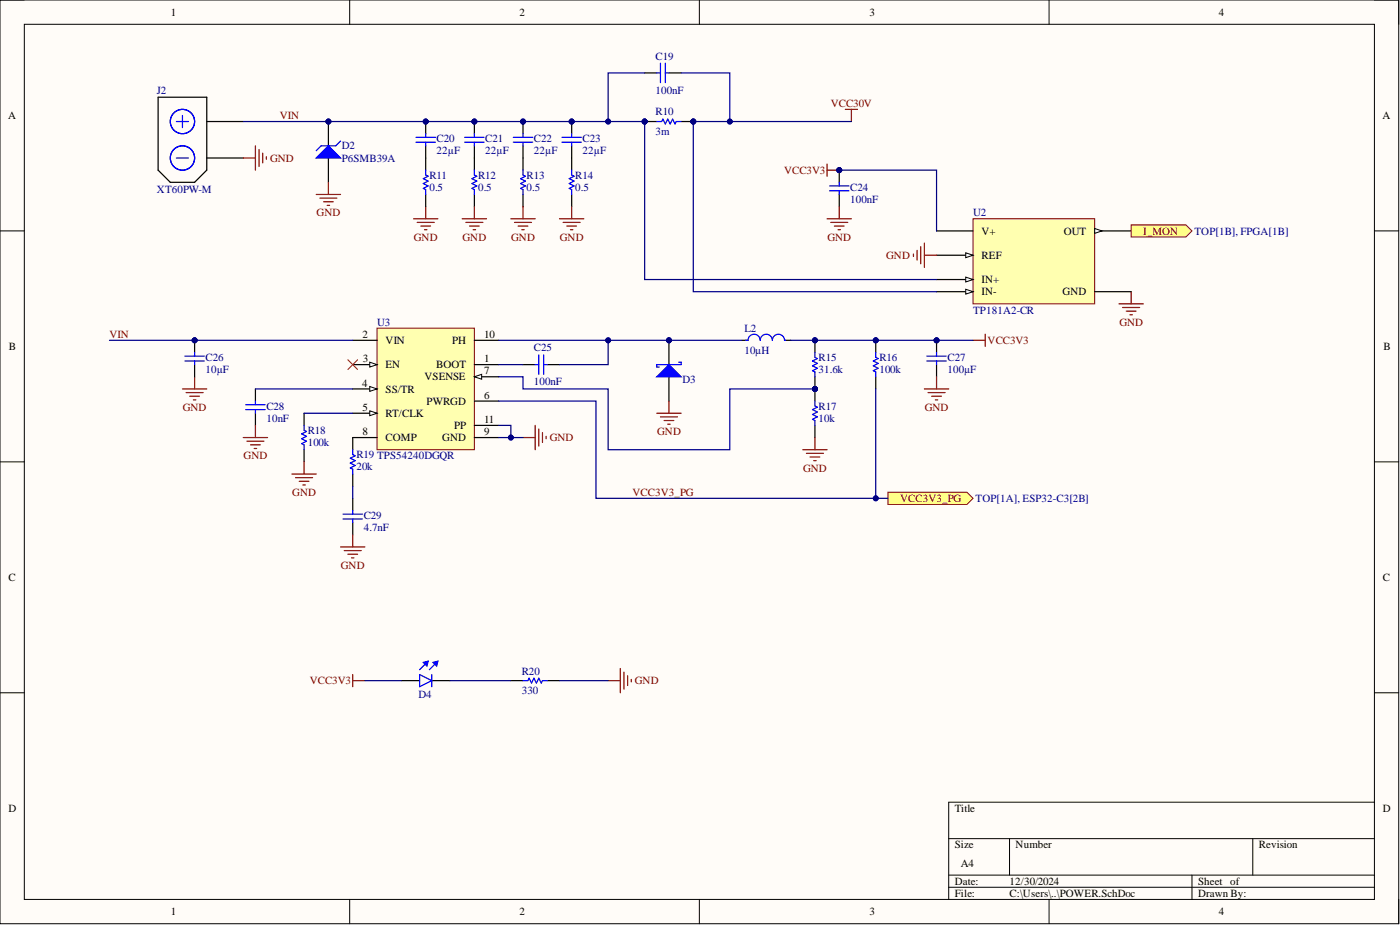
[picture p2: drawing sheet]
<svg xmlns="http://www.w3.org/2000/svg" width="292mm" height="193mm" viewBox="0 0 292 193" stroke-linecap="round" stroke-linejoin="round" font-family="sans-serif">
<defs><g id="words">
<g font-size="2.3">
<text x="35.6" y="3.3">1</text>
<text x="108.4" y="3.3">2</text>
<text x="181.4" y="3.3">3</text>
<text x="254.3" y="3.3">4</text>
<text x="1.7" y="24.8">A</text>
<text x="288.5" y="24.8">A</text>
<text x="204.8" y="48.9">V+</text>
<text x="222" y="48.9">OUT</text>
<text x="204.8" y="54">REF</text>
<text x="204.8" y="59.1">IN+</text>
<text x="204.8" y="61.6">IN-</text>
<text x="221.7" y="61.6">GND</text>
<text x="75.6" y="70.5">2</text>
<text x="80.4" y="71.8">VIN</text>
<text x="94.3" y="71.8">PH</text>
<text x="101" y="70.5">10</text>
<text x="1.9" y="73">B</text>
<text x="75.7" y="75.6">3</text>
<text x="80.4" y="76.8">EN</text>
<text x="91" y="76.8">BOOT</text>
<text x="101" y="75.6">1</text>
<text x="288.6" y="73">B</text>
<text x="75.5" y="80.6">4</text>
<text x="80.4" y="81.9">SS/TR</text>
<text x="88.6" y="79.4">VSENSE</text>
<text x="101" y="83.2">6</text>
<text x="101" y="78.1">7</text>
<text x="75.6" y="85.7">5</text>
<text x="80.4" y="87">RT/CLK</text>
<text x="89" y="84.4">PWRGD</text>
<text x="94.7" y="89.5">PP</text>
<text x="101" y="88.2">11</text>
<text x="75.6" y="90.8">8</text>
<text x="80.4" y="92">COMP</text>
<text x="92.3" y="92">GND</text>
<text x="101" y="90.8">9</text>
<text x="1.8" y="121.2">C</text>
<text x="288.5" y="121.2">C</text>
<text x="1.8" y="169.4">D</text>
<text x="199.2" y="169.4">Title</text>
<text x="288.5" y="169.4">D</text>
<text x="199.2" y="177">Size</text>
<text x="211.9" y="177">Number</text>
<text x="262.7" y="177">Revision</text>
<text x="199.2" y="184.6">Date:</text>
<text x="200.5" y="180.8">A4</text>
<text x="210.6" y="184.6">12/30/2024</text>
<text x="250" y="184.6">Sheet of</text>
<text x="35.6" y="190.9">1</text>
<text x="108.4" y="190.9">2</text>
<text x="181.4" y="190.9">3</text>
<text x="199.2" y="187.1">File:</text>
<text x="210.6" y="187.1">C:\Users\..\POWER.SchDoc</text>
<text x="250" y="187.1">Drawn By:</text>
<text x="254.3" y="190.9">4</text>
</g>
<g font-size="2.3" fill="#000080">
<text x="136.8" y="12.4">C19</text>
<text x="32.7" y="19.5">J2</text>
<text x="136.8" y="19.5">100nF</text>
<text x="91.1" y="29.7">C20</text>
<text x="101.3" y="29.7">C21</text>
<text x="111.4" y="29.7">C22</text>
<text x="121.6" y="29.7">C23</text>
<text x="136.8" y="28.1">3m</text>
<text x="136.8" y="24.1">R10</text>
<text x="71.3" y="31.2">D2</text>
<text x="71.3" y="33.7">P6SMB39A</text>
<text x="91.1" y="32.2">22µF</text>
<text x="101.3" y="32.2">22µF</text>
<text x="111.4" y="32.2">22µF</text>
<text x="121.6" y="32.2">22µF</text>
<text x="32.7" y="40.3">XT60PW-M</text>
<text x="89.6" y="39.8">0.5</text>
<text x="89.6" y="37.3">R11</text>
<text x="99.7" y="39.8">0.5</text>
<text x="99.7" y="37.3">R12</text>
<text x="109.9" y="39.8">0.5</text>
<text x="109.9" y="37.3">R13</text>
<text x="120" y="39.8">0.5</text>
<text x="120" y="37.3">R14</text>
<text x="177.4" y="39.8">C24</text>
<text x="177.4" y="42.3">100nF</text>
<text x="203" y="45.1">U2</text>
<text x="249.2" y="48.9">TOP[1B], FPGA[1B]</text>
<text x="203" y="65.4">TP181A2-CR</text>
<text x="78.7" y="68">U3</text>
<text x="155.3" y="69.2">L2</text>
<text x="42.9" y="77.8">10µF</text>
<text x="42.9" y="75.3">C26</text>
<text x="111.4" y="73.3">C25</text>
<text x="155.3" y="73.8">10µH</text>
<text x="170.8" y="77.8">31.6k</text>
<text x="170.8" y="75.3">R15</text>
<text x="183.5" y="77.8">100k</text>
<text x="183.5" y="75.3">R16</text>
<text x="197.7" y="77.8">100µF</text>
<text x="197.7" y="75.3">C27</text>
<text x="111.4" y="80.4">100nF</text>
<text x="142.4" y="79.9">D3</text>
<text x="55.6" y="88">10nF</text>
<text x="55.6" y="85.4">C28</text>
<text x="170.8" y="88">10k</text>
<text x="170.8" y="85.4">R17</text>
<text x="64.2" y="93.1">100k</text>
<text x="64.2" y="90.5">R18</text>
<text x="74.4" y="95.6">R19 TPS54240DGQR</text>
<text x="74.4" y="98.1">20k</text>
<text x="203.5" y="104.7">TOP[1A], ESP32-C3[2B]</text>
<text x="75.9" y="110.8">4.7nF</text>
<text x="75.9" y="108.3">C29</text>
<text x="108.9" y="140.7">R20</text>
<text x="87.3" y="145.5">D4</text>
<text x="108.9" y="144.8">330</text>
</g>
<g font-size="2.3" fill="#800000">
<text x="173.3" y="22.3">VCC30V</text>
<text x="58.4" y="24.8">VIN</text>
<text x="56.3" y="33.7">GND</text>
<text x="163.6" y="36.3">VCC3V3</text>
<text x="66.1" y="45.1">GND</text>
<text x="86.4" y="50.2">GND</text>
<text x="96.5" y="50.2">GND</text>
<text x="106.7" y="50.2">GND</text>
<text x="116.8" y="50.2">GND</text>
<text x="172.6" y="50.2">GND</text>
<text x="238.5" y="48.9">I_MON</text>
<text x="184.9" y="54">GND</text>
<text x="22.8" y="70.5">VIN</text>
<text x="206.1" y="71.8">VCC3V3</text>
<text x="233.6" y="68">GND</text>
<text x="38.2" y="85.7">GND</text>
<text x="193" y="85.7">GND</text>
<text x="50.8" y="95.8">GND</text>
<text x="114.7" y="92">GND</text>
<text x="137.1" y="90.8">GND</text>
<text x="167.6" y="98.4">GND</text>
<text x="61" y="103.5">GND</text>
<text x="132" y="103.5">VCC3V3_PG</text>
<text x="187.8" y="104.7">VCC3V3_PG</text>
<text x="71.1" y="118.7">GND</text>
<text x="64.6" y="142.8">VCC3V3</text>
<text x="132.5" y="142.8">GND</text>
</g>
</g></defs>
<path d="M0 0h291.8v192.7h-291.8z" fill-rule="evenodd" fill="#fffcf8"/>
<path d="M0 0h291.8v192.7h-291.8z" fill="none" stroke="#000" stroke-width=".21"/>
<path d="M5.1 5.1h281.7v182.5h-281.7z" fill-rule="evenodd" fill="#fffcf8"/>
<g fill="none" stroke="#000" stroke-width=".21">
<path d="M0 0h5.1M73 0v5.1M145.9 0v5.1M218.9 0v5.1M286.8 0h5v5.1M5.1 5.1h281.7v182.5h-281.7zM0 48.2h5.1M286.8 48.2h5M0 96.4h5.1M286.8 96.4h5M0 144.5h5.1M286.8 144.5h5"/>
<path d="M197.9 175h88.9M210.6 175v7.6M261.4 175v7.6M286.8 167.3h-88.9v20.3M73 187.6v5.1M145.9 187.6v5.1M197.9 182.6h88.9M197.9 185.1h88.9M218.9 187.6v5.1M248.7 182.6v5M291.8 187.6v5.1"/>
</g>
<g fill="none" stroke="#00f" stroke-width=".25">
<path d="M36.8 25.4h2.5M36.8 33h2.5M38.1 24.1v2.5"/>
<circle cx="38.1" cy="33" r="2.54"/>
<circle cx="38.1" cy="25.4" r="2.54"/>
</g>
<path d="M33 20.3h10.1v15.2l-2.5 2.5h-5.1l-2.5-2.5zM43.1 25.4h7.7M43.1 33h7.7" fill="none" stroke="#000" stroke-width=".25"/>
<path d="M50.8 33h2.5M53.3 30.4v5.1M54.1 31.2v3.5M54.8 31.9v2.1M55.6 32.7v.5" fill="none" stroke="#800000" stroke-width=".25"/>
<circle cx="68.5" cy="25.4" r=".51" fill="#000080"/>
<circle cx="68.5" cy="25.4" r=".51" fill="none" stroke="#000080" stroke-width=".21"/>
<path d="M68.5 25.4v5" fill="none" stroke="#000" stroke-width=".25"/>
<circle cx="68.5" cy="25.4" r=".51" fill="#000080"/>
<circle cx="68.5" cy="25.4" r=".51" fill="none" stroke="#000080" stroke-width=".21"/>
<path d="M68.5 33v5" fill="none" stroke="#000" stroke-width=".25"/>
<path d="M66 33l2.5-2.6 2.6 2.6z" fill="#00f"/>
<path d="M66 33l2.5-2.6 2.6 2.6zM71.1 29.4l-1.1 1h-3l-1 1" fill="none" stroke="#00f" stroke-width=".25"/>
<path d="M68.5 38v2.6M66 40.6h5.1M66.7 41.3h3.6M67.5 42.1h2M68.3 42.8h.5" fill="none" stroke="#800000" stroke-width=".25"/>
<circle cx="144.7" cy="25.4" r=".51" fill="#000080"/>
<circle cx="144.7" cy="25.4" r=".51" fill="none" stroke="#000080" stroke-width=".21"/>
<circle cx="134.5" cy="25.4" r=".51" fill="#000080"/>
<circle cx="134.5" cy="25.4" r=".51" fill="none" stroke="#000080" stroke-width=".21"/>
<path d="M142.1 25.4h2.6" fill="none" stroke="#000" stroke-width=".25"/>
<circle cx="144.7" cy="25.4" r=".51" fill="#000080"/>
<circle cx="144.7" cy="25.4" r=".51" fill="none" stroke="#000080" stroke-width=".21"/>
<path d="M134.5 25.4h2.5" fill="none" stroke="#000" stroke-width=".25"/>
<circle cx="134.5" cy="25.4" r=".51" fill="#000080"/>
<circle cx="134.5" cy="25.4" r=".51" fill="none" stroke="#000080" stroke-width=".21"/>
<path d="M137 15.2h.8M137.8 13.2v4M138.8 13.2v4M138.8 15.2h.8M137 25.4h1.1l.2-.6 .5 1.1 .5-1.1 .5 1.1 .5-1.1 .5 1.1 .3-.5h1" fill="none" stroke="#00f" stroke-width=".25"/>
<path d="M176.4 22.8h2.5M177.6 22.8v2.6" fill="none" stroke="#800000" stroke-width=".25"/>
<path d="M134.5 15.2h2.5M139.6 15.2h2.5" fill="none" stroke="#000" stroke-width=".25"/>
<circle cx="175.1" cy="35.5" r=".51" fill="#000080"/>
<circle cx="175.1" cy="35.5" r=".51" fill="none" stroke="#000080" stroke-width=".21"/>
<path d="M175.1 35.5v2.5M175.1 40.6v2.5" fill="none" stroke="#000" stroke-width=".25"/>
<circle cx="175.1" cy="35.5" r=".51" fill="#000080"/>
<circle cx="175.1" cy="35.5" r=".51" fill="none" stroke="#000080" stroke-width=".21"/>
<path d="M173.1 38.8h4M173.1 39.8h4M175.1 38v.8M175.1 39.8v.8" fill="none" stroke="#00f" stroke-width=".25"/>
<path d="M172.6 45.6h5M173.3 46.4h3.6M174.1 47.2h2M174.8 47.9h.6M175.1 43.1v2.5M233.5 63.4h5M234.2 64.1h3.6M235 64.9h2M235.8 65.7h.5M236 60.9v2.5" fill="none" stroke="#800000" stroke-width=".25"/>
<path d="M203 45.6h25.4v17.8h-25.4z" fill-rule="evenodd" fill="#ffffb0"/>
<path d="M203 45.6h25.4v17.8h-25.4z" fill="none" stroke="#800000" stroke-width=".21"/>
<path d="M195.4 53.2h7.6" fill="none" stroke="#000" stroke-width=".25"/>
<path d="M201.5 52.7l1.5 .5-1.5 .6z" fill="#f8fcff"/>
<path d="M201.5 52.7l1.5 .5-1.5 .6z" fill="none" stroke="#000" stroke-width=".21"/>
<path d="M195.4 48.2h7.6M195.4 58.3h7.6M228.4 60.9h7.6" fill="none" stroke="#000" stroke-width=".25"/>
<path d="M201.5 57.8l1.5 .5-1.5 .5z" fill="#f8fcff"/>
<path d="M201.5 57.8l1.5 .5-1.5 .5z" fill="none" stroke="#000" stroke-width=".21"/>
<path d="M195.4 60.9h7.6" fill="none" stroke="#000" stroke-width=".25"/>
<path d="M201.5 60.3l1.5 .6-1.5 .5z" fill="#f8fcff"/>
<path d="M201.5 60.3l1.5 .6-1.5 .5z" fill="none" stroke="#000" stroke-width=".21"/>
<path d="M228.4 48.2h7.6" fill="none" stroke="#000" stroke-width=".25"/>
<path d="M228.4 47.7l1.5 .5-1.5 .5z" fill="#f8fcff"/>
<path d="M228.4 47.7l1.5 .5-1.5 .5z" fill="none" stroke="#000" stroke-width=".21"/>
<path d="M172.6 34.2v2.6M172.6 35.5h2.5" fill="none" stroke="#800000" stroke-width=".25"/>
<circle cx="175.1" cy="35.5" r=".51" fill="#000080"/>
<circle cx="175.1" cy="35.5" r=".51" fill="none" stroke="#000080" stroke-width=".21"/>
<path d="M190.6 53v.5M191.3 52.2v2.1M192.1 51.5v3.5M192.9 50.7v5.1M192.9 53.2h2.5" fill="none" stroke="#800000" stroke-width=".25"/>
<path d="M236 46.9h11.4l1.3 1.3-1.3 1.2h-11.4z" fill-rule="evenodd" fill="#ffff80"/>
<path d="M236 46.9h11.4l1.3 1.3-1.3 1.2h-11.4z" fill="none" stroke="#800000" stroke-width=".21"/>
<path d="M78.7 68.5h20.3v25.3h-20.3z" fill-rule="evenodd" fill="#ffffb0"/>
<path d="M78.7 68.5h20.3v25.3h-20.3z" fill="none" stroke="#800000" stroke-width=".21"/>
<path d="M73.6 76.1h5.1M73.6 71h5.1M99 76.1h5" fill="none" stroke="#000" stroke-width=".25"/>
<path d="M77.1 75.6l1.6 .5-1.6 .5z" fill="#f8fcff"/>
<path d="M77.1 75.6l1.6 .5-1.6 .5z" fill="none" stroke="#000" stroke-width=".21"/>
<path d="M73.6 81.1h5.1" fill="none" stroke="#000" stroke-width=".25"/>
<path d="M77.1 80.6l1.6 .5-1.6 .5z" fill="#f8fcff"/>
<path d="M77.1 80.6l1.6 .5-1.6 .5z" fill="none" stroke="#000" stroke-width=".21"/>
<path d="M73.6 86.2h5.1" fill="none" stroke="#000" stroke-width=".25"/>
<path d="M77.1 85.7l1.6 .5-1.6 .5z" fill="#f8fcff"/>
<path d="M77.1 85.7l1.6 .5-1.6 .5z" fill="none" stroke="#000" stroke-width=".21"/>
<path d="M99 78.6h5M99 83.7h5" fill="none" stroke="#000" stroke-width=".25"/>
<path d="M99 78.6l1.5-.5v1z" fill="#f8fcff"/>
<path d="M99 78.6l1.5-.5v1z" fill="none" stroke="#000" stroke-width=".21"/>
<g fill="none" stroke="#000" stroke-width=".25">
<path d="M99 71h5M109.1 76.1h2.6M114.2 76.1h2.5M154.8 71h1.3M163.7 71h1.3M53.3 81.1v2.6M53.3 86.2v2.5M63.4 86.2v2.5M63.4 93.8v2.6M73.6 98.9v2.5M78.7 91.3h-5.1v2.5M99 91.3h5"/>
<path d="M99 88.7h5M73.6 104v2.5M73.6 109v2.6"/>
</g>
<path d="M72.6 75.1l2 2M74.6 75.1l-2 2" fill="none" stroke="#f00" stroke-width=".21"/>
<g fill="none" stroke="#800000" stroke-width=".25">
<path d="M40.6 78.6v2.5M38.1 81.1h5M38.8 81.9h3.6M39.6 82.7h2M40.3 83.4h.6M50.8 91.3h5M51.5 92h3.6M52.3 92.8h2M53 93.6h.5M53.3 88.7v2.6M60.9 98.9h5.1M61.7 99.6h3.5"/>
<path d="M63.4 96.4v2.5M109.1 91.3h2.6M111.7 88.7v5.1M112.4 89.5v3.6M113.2 90.3v2M113.9 91v.5M62.4 100.4h2.1M63.2 101.2h.5M71.1 114.1h5M71.8 114.9h3.6M72.6 115.6h2M73.3 116.4h.5"/>
<path d="M73.6 111.6v2.5"/>
</g>
<g fill="none" stroke="#00f" stroke-width=".25">
<path d="M111.7 76.1h.7M112.4 74v4.1M113.4 74v4.1M113.4 76.1h.8M155.6 71h.5a1.27 1.27 0 0 1 1.2-1.3 1.27 1.27 0 0 1 1.3 1.3 1.27 1.27 0 0 1 1.3-1.3 1.27 1.27 0 0 1 1.2 1.3 1.27 1.27 0 0 1 1.3-1.3 1.27 1.27 0 0 1 1.3 1.3h.2M51.3 84.4h4M51.3 85.4h4M53.3 83.7v.7M53.3 85.4v.8M63.4 88.7v1.1l.6 .2-1.1 .5 1.1 .5-1.1 .5 1.1 .5-1.1 .5 .5 .3v1M73.6 93.8v1l.5 .3-1 .5 1 .5-1 .5 1 .5-1 .5 .5 .3v1M71.6 107.3h4"/>
<path d="M71.6 108.3h4M73.6 106.5v.8M73.6 108.3v.7"/>
</g>
<circle cx="139.6" cy="71" r=".51" fill="#000080"/>
<circle cx="139.6" cy="71" r=".51" fill="none" stroke="#000080" stroke-width=".21"/>
<path d="M139.6 71v5.1M139.6 78.6v5.1" fill="none" stroke="#000" stroke-width=".25"/>
<circle cx="139.6" cy="71" r=".51" fill="#000080"/>
<circle cx="139.6" cy="71" r=".51" fill="none" stroke="#000080" stroke-width=".21"/>
<path d="M137 78.6l2.6-2.5 2.5 2.5z" fill="#00f"/>
<path d="M137 78.6l2.6-2.5 2.5 2.5zM141.6 75.6h.5v.5h-5.1v.5h.5" fill="none" stroke="#00f" stroke-width=".25"/>
<path d="M137 86.2h5.1M137.8 87h3.6M138.6 87.7h2M139.3 88.5h.5M139.6 83.7v2.5" fill="none" stroke="#800000" stroke-width=".25"/>
<circle cx="195.4" cy="71" r=".51" fill="#000080"/>
<circle cx="195.4" cy="71" r=".51" fill="none" stroke="#000080" stroke-width=".21"/>
<path d="M195.4 71v2.5M195.4 76.1v2.5" fill="none" stroke="#000" stroke-width=".25"/>
<circle cx="195.4" cy="71" r=".51" fill="#000080"/>
<circle cx="195.4" cy="71" r=".51" fill="none" stroke="#000080" stroke-width=".21"/>
<path d="M193.4 74.3h4M193.4 75.3h4M195.4 73.5v.8M195.4 75.3v.8" fill="none" stroke="#00f" stroke-width=".25"/>
<path d="M195.4 78.6v2.5M192.9 81.1h5M193.6 81.9h3.6M194.4 82.7h2M195.2 83.4h.5" fill="none" stroke="#800000" stroke-width=".25"/>
<circle cx="40.6" cy="71" r=".51" fill="#000080"/>
<circle cx="40.6" cy="71" r=".51" fill="none" stroke="#000080" stroke-width=".21"/>
<path d="M40.6 71v2.5M40.6 76.1v2.5" fill="none" stroke="#000" stroke-width=".25"/>
<circle cx="40.6" cy="71" r=".51" fill="#000080"/>
<circle cx="40.6" cy="71" r=".51" fill="none" stroke="#000080" stroke-width=".21"/>
<path d="M38.6 74.3h4M38.6 75.3h4M40.6 73.5v.8M40.6 75.3v.8" fill="none" stroke="#00f" stroke-width=".25"/>
<path d="M203 71h2.6M205.6 69.7v2.6" fill="none" stroke="#800000" stroke-width=".25"/>
<circle cx="170" cy="71" r=".51" fill="#000080"/>
<circle cx="170" cy="71" r=".51" fill="none" stroke="#000080" stroke-width=".21"/>
<circle cx="170" cy="81.1" r=".51" fill="#000080"/>
<circle cx="170" cy="81.1" r=".51" fill="none" stroke="#000080" stroke-width=".21"/>
<path d="M170 71v2.5" fill="none" stroke="#000" stroke-width=".25"/>
<circle cx="170" cy="71" r=".51" fill="#000080"/>
<circle cx="170" cy="71" r=".51" fill="none" stroke="#000080" stroke-width=".21"/>
<path d="M170 78.6v2.5" fill="none" stroke="#000" stroke-width=".25"/>
<circle cx="170" cy="81.1" r=".51" fill="#000080"/>
<circle cx="170" cy="81.1" r=".51" fill="none" stroke="#000080" stroke-width=".21"/>
<path d="M170 73.5v1l.5 .3-1 .5 1 .5-1 .5 1 .5-1 .5 .5 .3v1" fill="none" stroke="#00f" stroke-width=".25"/>
<circle cx="170" cy="81.1" r=".51" fill="#000080"/>
<circle cx="170" cy="81.1" r=".51" fill="none" stroke="#000080" stroke-width=".21"/>
<path d="M170 81.1v2.6" fill="none" stroke="#000" stroke-width=".25"/>
<circle cx="170" cy="81.1" r=".51" fill="#000080"/>
<circle cx="170" cy="81.1" r=".51" fill="none" stroke="#000080" stroke-width=".21"/>
<path d="M170 88.7v2.6" fill="none" stroke="#000" stroke-width=".25"/>
<path d="M170 83.7v1l.5 .2-1 .5 1 .6-1 .5 1 .5-1 .5 .5 .2v1" fill="none" stroke="#00f" stroke-width=".25"/>
<path d="M167.5 93.8h5.1M168.3 94.6h3.5M169 95.3h2M169.8 96.1h.5M170 91.3v2.5" fill="none" stroke="#800000" stroke-width=".25"/>
<circle cx="182.7" cy="71" r=".51" fill="#000080"/>
<circle cx="182.7" cy="71" r=".51" fill="none" stroke="#000080" stroke-width=".21"/>
<path d="M182.7 71v2.5" fill="none" stroke="#000" stroke-width=".25"/>
<circle cx="182.7" cy="71" r=".51" fill="#000080"/>
<circle cx="182.7" cy="71" r=".51" fill="none" stroke="#000080" stroke-width=".21"/>
<path d="M182.7 78.6v2.5" fill="none" stroke="#000" stroke-width=".25"/>
<path d="M182.7 73.5v1l.5 .3-1 .5 1 .5-1 .5 1 .5-1 .5 .5 .3v1" fill="none" stroke="#00f" stroke-width=".25"/>
<path d="M185.3 102.7h16.4l1.3 1.3-1.3 1.2h-16.4z" fill-rule="evenodd" fill="#ffff80"/>
<path d="M185.3 102.7h16.4l1.3 1.3-1.3 1.2h-16.4z" fill="none" stroke="#800000" stroke-width=".21"/>
<circle cx="88.8" cy="25.4" r=".51" fill="#000080"/>
<circle cx="88.8" cy="25.4" r=".51" fill="none" stroke="#000080" stroke-width=".21"/>
<path d="M88.8 25.4v2.5M88.8 30.4v2.6" fill="none" stroke="#000" stroke-width=".25"/>
<circle cx="88.8" cy="25.4" r=".51" fill="#000080"/>
<circle cx="88.8" cy="25.4" r=".51" fill="none" stroke="#000080" stroke-width=".21"/>
<path d="M86.8 28.7h4.1M86.8 29.7h4.1M88.8 27.9v.8M88.8 29.7v.7" fill="none" stroke="#00f" stroke-width=".25"/>
<path d="M50.8 25.4h83.7" fill="none" stroke="#000080" stroke-width=".25"/>
<circle cx="68.5" cy="25.4" r=".51" fill="#000080"/>
<circle cx="68.5" cy="25.4" r=".51" fill="none" stroke="#000080" stroke-width=".21"/>
<circle cx="88.8" cy="25.4" r=".51" fill="#000080"/>
<circle cx="88.8" cy="25.4" r=".51" fill="none" stroke="#000080" stroke-width=".21"/>
<circle cx="99" cy="25.4" r=".51" fill="#000080"/>
<circle cx="99" cy="25.4" r=".51" fill="none" stroke="#000080" stroke-width=".21"/>
<circle cx="109.1" cy="25.4" r=".51" fill="#000080"/>
<circle cx="109.1" cy="25.4" r=".51" fill="none" stroke="#000080" stroke-width=".21"/>
<circle cx="119.3" cy="25.4" r=".51" fill="#000080"/>
<circle cx="119.3" cy="25.4" r=".51" fill="none" stroke="#000080" stroke-width=".21"/>
<circle cx="126.9" cy="25.4" r=".51" fill="#000080"/>
<circle cx="126.9" cy="25.4" r=".51" fill="none" stroke="#000080" stroke-width=".21"/>
<circle cx="134.5" cy="25.4" r=".51" fill="#000080"/>
<circle cx="134.5" cy="25.4" r=".51" fill="none" stroke="#000080" stroke-width=".21"/>
<path d="M144.7 25.4h32.9" fill="none" stroke="#000080" stroke-width=".25"/>
<circle cx="144.7" cy="25.4" r=".51" fill="#000080"/>
<circle cx="144.7" cy="25.4" r=".51" fill="none" stroke="#000080" stroke-width=".21"/>
<circle cx="152.3" cy="25.4" r=".51" fill="#000080"/>
<circle cx="152.3" cy="25.4" r=".51" fill="none" stroke="#000080" stroke-width=".21"/>
<path d="M134.5 15.2h-7.6v10.2" fill="none" stroke="#000080" stroke-width=".25"/>
<circle cx="126.9" cy="25.4" r=".51" fill="#000080"/>
<circle cx="126.9" cy="25.4" r=".51" fill="none" stroke="#000080" stroke-width=".21"/>
<path d="M142.1 15.2h10.2v10.2" fill="none" stroke="#000080" stroke-width=".25"/>
<circle cx="152.3" cy="25.4" r=".51" fill="#000080"/>
<circle cx="152.3" cy="25.4" r=".51" fill="none" stroke="#000080" stroke-width=".21"/>
<path d="M175.1 35.5h20.3v12.7" fill="none" stroke="#000080" stroke-width=".25"/>
<circle cx="175.1" cy="35.5" r=".51" fill="#000080"/>
<circle cx="175.1" cy="35.5" r=".51" fill="none" stroke="#000080" stroke-width=".21"/>
<path d="M134.5 25.4v32.9h60.9" fill="none" stroke="#000080" stroke-width=".25"/>
<circle cx="134.5" cy="25.4" r=".51" fill="#000080"/>
<circle cx="134.5" cy="25.4" r=".51" fill="none" stroke="#000080" stroke-width=".21"/>
<path d="M144.7 25.4v35.5h50.7" fill="none" stroke="#000080" stroke-width=".25"/>
<circle cx="144.7" cy="25.4" r=".51" fill="#000080"/>
<circle cx="144.7" cy="25.4" r=".51" fill="none" stroke="#000080" stroke-width=".21"/>
<path d="M22.8 71h50.8" fill="none" stroke="#000080" stroke-width=".25"/>
<circle cx="40.6" cy="71" r=".51" fill="#000080"/>
<circle cx="40.6" cy="71" r=".51" fill="none" stroke="#000080" stroke-width=".21"/>
<path d="M53.3 81.1h20.3M63.4 86.2h10.2M104 91.3h5.1M73.6 101.4v2.6" fill="none" stroke="#000080" stroke-width=".25"/>
<circle cx="106.6" cy="91.3" r=".51" fill="#000080"/>
<circle cx="106.6" cy="91.3" r=".51" fill="none" stroke="#000080" stroke-width=".21"/>
<path d="M104 88.7h2.6v2.6" fill="none" stroke="#000080" stroke-width=".25"/>
<circle cx="106.6" cy="91.3" r=".51" fill="#000080"/>
<circle cx="106.6" cy="91.3" r=".51" fill="none" stroke="#000080" stroke-width=".21"/>
<path d="M104 71h22.9v5.1h-10.2" fill="none" stroke="#000080" stroke-width=".25"/>
<circle cx="126.9" cy="71" r=".51" fill="#000080"/>
<circle cx="126.9" cy="71" r=".51" fill="none" stroke="#000080" stroke-width=".21"/>
<path d="M104 76.1h5.1M126.9 71h27.9" fill="none" stroke="#000080" stroke-width=".25"/>
<circle cx="126.9" cy="71" r=".51" fill="#000080"/>
<circle cx="126.9" cy="71" r=".51" fill="none" stroke="#000080" stroke-width=".21"/>
<circle cx="139.6" cy="71" r=".51" fill="#000080"/>
<circle cx="139.6" cy="71" r=".51" fill="none" stroke="#000080" stroke-width=".21"/>
<path d="M104 78.6h5.1v2.5h17.8v12.7h25.4v-12.7h17.7" fill="none" stroke="#000080" stroke-width=".25"/>
<circle cx="170" cy="81.1" r=".51" fill="#000080"/>
<circle cx="170" cy="81.1" r=".51" fill="none" stroke="#000080" stroke-width=".21"/>
<path d="M165 71h38" fill="none" stroke="#000080" stroke-width=".25"/>
<circle cx="170" cy="71" r=".51" fill="#000080"/>
<circle cx="170" cy="71" r=".51" fill="none" stroke="#000080" stroke-width=".21"/>
<circle cx="182.7" cy="71" r=".51" fill="#000080"/>
<circle cx="182.7" cy="71" r=".51" fill="none" stroke="#000080" stroke-width=".21"/>
<circle cx="195.4" cy="71" r=".51" fill="#000080"/>
<circle cx="195.4" cy="71" r=".51" fill="none" stroke="#000080" stroke-width=".21"/>
<path d="M182.7 81.1v22.9" fill="none" stroke="#000080" stroke-width=".25"/>
<circle cx="182.7" cy="104" r=".51" fill="#000080"/>
<circle cx="182.7" cy="104" r=".51" fill="none" stroke="#000080" stroke-width=".21"/>
<path d="M104 83.7h20.3v20.3h61" fill="none" stroke="#000080" stroke-width=".25"/>
<circle cx="182.7" cy="104" r=".51" fill="#000080"/>
<circle cx="182.7" cy="104" r=".51" fill="none" stroke="#000080" stroke-width=".21"/>
<circle cx="99" cy="25.4" r=".51" fill="#000080"/>
<circle cx="99" cy="25.4" r=".51" fill="none" stroke="#000080" stroke-width=".21"/>
<path d="M99 25.4v2.5M99 30.4v2.6" fill="none" stroke="#000" stroke-width=".25"/>
<circle cx="99" cy="25.4" r=".51" fill="#000080"/>
<circle cx="99" cy="25.4" r=".51" fill="none" stroke="#000080" stroke-width=".21"/>
<path d="M96.9 28.7h4.1M96.9 29.7h4.1M99 27.9v.8M99 29.7v.7" fill="none" stroke="#00f" stroke-width=".25"/>
<circle cx="109.1" cy="25.4" r=".51" fill="#000080"/>
<circle cx="109.1" cy="25.4" r=".51" fill="none" stroke="#000080" stroke-width=".21"/>
<path d="M109.1 25.4v2.5M109.1 30.4v2.6" fill="none" stroke="#000" stroke-width=".25"/>
<circle cx="109.1" cy="25.4" r=".51" fill="#000080"/>
<circle cx="109.1" cy="25.4" r=".51" fill="none" stroke="#000080" stroke-width=".21"/>
<path d="M107.1 28.7h4.1M107.1 29.7h4.1M109.1 27.9v.8M109.1 29.7v.7" fill="none" stroke="#00f" stroke-width=".25"/>
<circle cx="119.3" cy="25.4" r=".51" fill="#000080"/>
<circle cx="119.3" cy="25.4" r=".51" fill="none" stroke="#000080" stroke-width=".21"/>
<path d="M119.3 25.4v2.5M119.3 30.4v2.6" fill="none" stroke="#000" stroke-width=".25"/>
<circle cx="119.3" cy="25.4" r=".51" fill="#000080"/>
<circle cx="119.3" cy="25.4" r=".51" fill="none" stroke="#000080" stroke-width=".21"/>
<path d="M88.8 35.5v1l.5 .3-1 .5 1 .5-1 .5 1 .5-1 .5 .5 .3v1M99 35.5v1l.5 .3-1 .5 1 .5-1 .5 1 .5-1 .5 .5 .3v1M109.1 35.5v1l.5 .3-1 .5 1 .5-1 .5 1 .5-1 .5 .5 .3v1M117.2 28.7h4.1M117.2 29.7h4.1M119.3 27.9v.8M119.3 29.7v.7M119.3 35.5v1l.5 .3-1 .5 1 .5-1 .5 1 .5-1 .5 .5 .3v1M89.3 137.9l-1.7 1.8M87.6 140.7l2.5 1.3-2.5 1.3zM90.1 140.7v2.6" fill="none" stroke="#00f" stroke-width=".25"/>
<path d="M88.8 33v2.5M99 33v2.5M109.1 33v2.5M119.3 33v2.5M88.8 40.6v2.5M99 40.6v2.5M109.1 40.6v2.5M119.3 40.6v2.5M83.7 142h3.9M90.1 142h3.8" fill="none" stroke="#000" stroke-width=".25"/>
<g fill="none" stroke="#800000" stroke-width=".25">
<path d="M86.3 45.6h5.1M87 46.4h3.6M87.8 47.2h2M88.6 47.9h.5M88.8 43.1v2.5M96.4 45.6h5.1M97.2 46.4h3.5M98 47.2h2M98.7 47.9h.5M99 43.1v2.5M106.6 45.6h5.1M107.3 46.4h3.6"/>
<path d="M108.1 47.2h2M108.9 47.9h.5M109.1 43.1v2.5M116.7 45.6h5.1M117.5 46.4h3.5M118.3 47.2h2M119 47.9h.5M119.3 43.1v2.5M73.6 140.7v2.6M73.6 142h2.5"/>
</g>
<path d="M88.3 138.2l1-.3-.2 1.1z" fill="#00f"/>
<path d="M88.3 138.2l1-.3-.2 1.1zM91.4 137.9l-1.8 1.8" fill="none" stroke="#00f" stroke-width=".25"/>
<path d="M90.3 138.2l1.1-.3-.3 1.1z" fill="#00f"/>
<path d="M90.3 138.2l1.1-.3-.3 1.1zM109.1 142h1l.3-.5 .5 1 .5-1 .5 1 .5-1 .5 1 .3-.5h1" fill="none" stroke="#00f" stroke-width=".25"/>
<path d="M106.6 142h2.5M114.2 142h2.5" fill="none" stroke="#000" stroke-width=".25"/>
<path d="M129.4 139.5v5M126.9 142h2.5M130.2 140.2v3.6M130.9 141v2M131.7 141.7v.5" fill="none" stroke="#800000" stroke-width=".25"/>
<path d="M76.1 142h7.6M93.9 142h12.7M116.7 142h10.2" fill="none" stroke="#000080" stroke-width=".25"/>
<use href="#words"/>
</svg>
